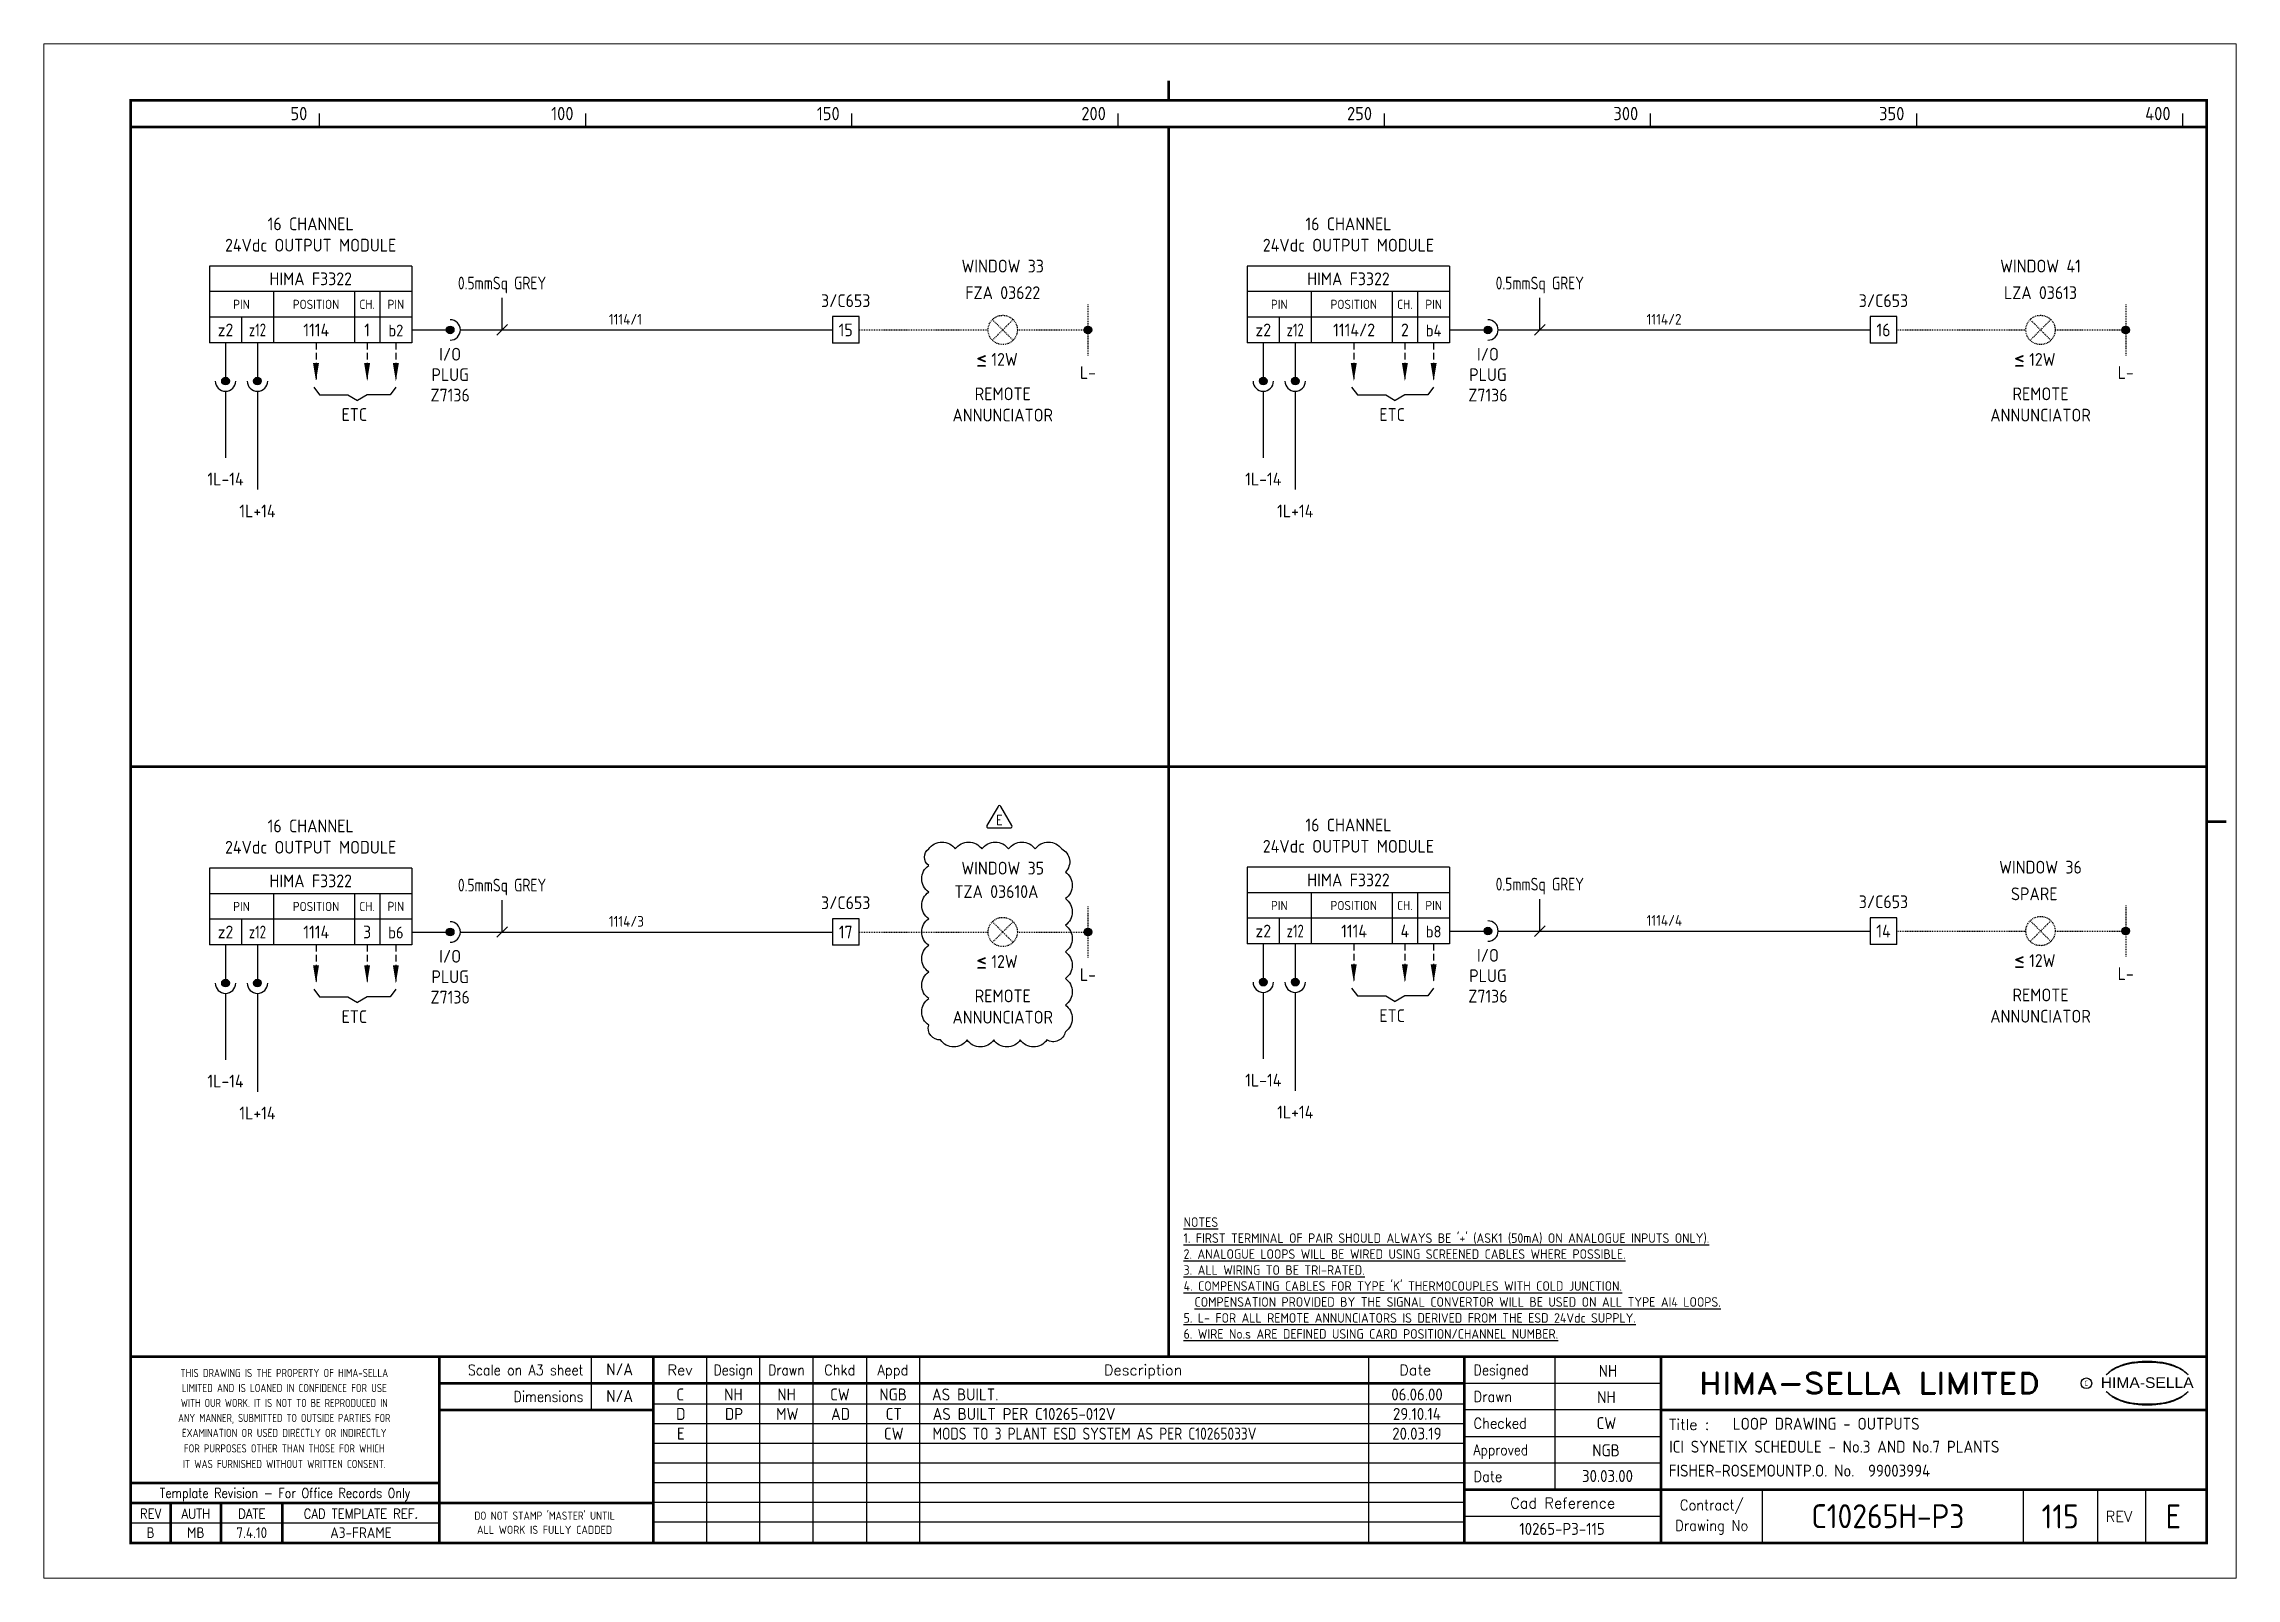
# Paper-space layout 'Layout1' of a CAD drawing. Extents: x 41 to 369, y 29 to 258.
# The model-space entities are those that its viewports show. They can reach past a viewport. Long polylines and large blocks are cut down to what shows.
import ezdxf
from ezdxf.enums import TextEntityAlignment as Align

# ---------------------------------------------------------------- set-up
doc = ezdxf.new("R2010")
doc.units = 0
doc.header["$LTSCALE"] = 0.25
doc.header["$MEASUREMENT"] = 0
doc.linetypes.add('HIDDEN', pattern=[0.375, 0.25, -0.125])
doc.linetypes.add('HIDDEN2', pattern=[4.7625, 3.175, -1.5875])
doc.layers.get('0').update_dxf_attribs({"color": 41, "linetype": 'CONTINUOUS'})
for name, color, linetype in [('00-DRG_FRAME', 12, 'CONTINUOUS'), ('01-DRAW', 7, 'CONTINUOUS'), ('02-TEXT', 2, 'CONTINUOUS'), ('051-TEXT', 2, 'CONTINUOUS'), ('117', 7, 'CONTINUOUS'), ('117-TEXT', 2, 'CONTINUOUS')]:
    doc.layers.add(name, color=color, linetype=linetype)
doc.styles.add('ARIAL', font='arial.ttf', dxfattribs={"height": 2.5})
doc.styles.add('ISO', font='iso.shx')
doc.styles.add('ROMAND', font='ROMAND')
doc.styles.add('ROMANS', font='romans.shx')

psp = doc.layouts.get("Layout1")

msp = doc.modelspace()

# ---------------------------------------------------------------- texts
at = {"layer": '00-DRG_FRAME', "style": 'ISO'}
for s, p in [('50', (47.69, 267.75)), ('100', (97.69, 267.75)), ('150', (147.69, 267.75)), ('200', (197.69, 267.75)), ('250', (247.69, 267.75)), ('300', (297.69, 267.75)), ('350', (347.69, 267.75)), ('400', (397.69, 267.75))]:
    msp.add_text(s, height=2.5, dxfattribs=at).set_placement(p, align=Align.RIGHT)
at = {"layer": '00-DRG_FRAME', "color": 3, "style": 'ISO'}
for s, width, p in [('THIS DRAWING IS THE PROPERTY OF HIMA-SELLA', 0.9, (43.36, 32.44)), ("DO NOT STAMP 'MASTER' UNTIL", 0.95, (92.25, 5.79))]:
    msp.add_text(s, height=1.53, dxfattribs=dict(at, width=width)).set_placement(p, align=Align.MIDDLE)
at = {"layer": '00-DRG_FRAME', "color": 4, "style": 'ROMAND', "width": 0.87}
for s, p in [('Scale on A3 sheet', (99.54, 32)), ('Dimensions', (99.54, 27.01))]:
    msp.add_text(s, height=2, dxfattribs=at).set_placement(p, align=Align.RIGHT)
at = {"layer": '00-DRG_FRAME', "color": 4, "style": 'ROMAND'}
for s, p in [('Rev', (117.7, 32)), ('Description', (204.69, 32)), ('Date', (255.79, 32))]:
    msp.add_text(s, height=2, dxfattribs=at).set_placement(p, align=Align.CENTER)
for s, width, p in [('Design', 0.85, (127.7, 32)), ('Drawn', 0.85, (137.7, 32)), ('Chkd', 0.9, (147.7, 32)), ('Appd', 0.9, (157.7, 32))]:
    msp.add_text(s, height=2, dxfattribs=dict(at, width=width)).set_placement(p, align=Align.CENTER)
for s, width, p in [('Designed', 0.87, (266.75, 32)), ('Drawn', 0.9, (266.75, 27)), ('Checked', 0.9, (266.75, 22)), ('Approved', 0.85, (266.75, 17)), ('Date', 0.9, (266.75, 12))]:
    msp.add_text(s, height=2, dxfattribs=dict(at, width=width)).set_placement(p)
at = {"layer": '00-DRG_FRAME', "color": 3, "style": 'ISO'}
for s, width, p in [('LIMITED AND IS LOANED IN CONFIDENCE FOR USE', 0.9, (43.36, 29.62)), ('ANY MANNER, SUBMITTED TO OUTSIDE PARTIES FOR', 0.87, (43.36, 23.99)), ('WITH OUR WORK. IT IS NOT TO BE REPRODUCED IN', 0.87, (43.36, 26.81)), ('EXAMINATION OR USED DIRECTLY OR INDIRECTLY', 0.9, (43.36, 21.18)), ('FOR PURPOSES OTHER THAN THOSE FOR WHICH', 0.9, (43.36, 18.27)), ('IT WAS FURNISHED WITHOUT WRITTEN CONSENT.', 0.9, (43.36, 15.35))]:
    msp.add_text(s, height=1.53, dxfattribs=dict(at, width=width)).set_placement(p, align=Align.MIDDLE_CENTER)
at = {"layer": '00-DRG_FRAME', "style": 'ROMAND', "width": 1.15}
msp.add_text('HIMA-SELLA LIMITED', height=4, dxfattribs=at).set_placement((341.1, 30.5), align=Align.MIDDLE)
at = {"layer": '00-DRG_FRAME', "color": 3, "style": 'ISO', "width": 0.9}
msp.add_text('C', height=1, dxfattribs=at).set_placement((381.84, 30), align=Align.CENTER)
at = {"layer": '00-DRG_FRAME', "style": 'ARIAL', "width": 1.05}
msp.add_text('HIMA-SELLA', height=2, dxfattribs=at).set_placement((393.3, 29.63), align=Align.CENTER)
at = {"layer": '00-DRG_FRAME', "color": 4, "style": 'ROMAND'}
msp.add_text('Title :', height=2, dxfattribs=at).set_placement((303.5, 21.75))
for s, height, width, p in [('Template Revision - For Office Records Only', 1.8, 0.85, (43.5, 9.62)), ('Contract/', 2, 0.9, (311.5, 7.5)), ('REV', 1.8, 0.9, (18.25, 6)), ('AUTH', 1.8, 0.9, (26.75, 6)), ('DATE', 1.8, 0.9, (37.25, 6)), ('CAD TEMPLATE REF.', 1.8, 0.9, (57.75, 6)), ('Drawing No', 2, 0.9, (311.5, 3.5))]:
    msp.add_text(s, height=height, dxfattribs=dict(at, width=width)).set_placement(p, align=Align.MIDDLE)
for s, p in [('Cad Reference', (283.5, 8)), ('REV', (388, 5.5))]:
    msp.add_text(s, height=2, dxfattribs=at).set_placement(p, align=Align.MIDDLE)
at = {"layer": '00-DRG_FRAME', "color": 41, "style": 'ISO'}
for s, p in [('B', (18.25, 1.45)), ('MB', (26.75, 1.45)), ('7.4.10', (37.25, 1.45)), ('A3-FRAME', (57.75, 1.45))]:
    msp.add_text(s, height=2, dxfattribs=at).set_placement(p, align=Align.CENTER)
at = {"layer": '00-DRG_FRAME', "color": 3, "style": 'ISO'}
msp.add_text('ALL WORK IS FULLY CADDED', height=1.53, dxfattribs=at).set_placement((92.25, 2.98), align=Align.MIDDLE_CENTER)
at = {"layer": '01-DRAW', "insert": (212.29, 61.68), "char_height": 1.8, "width": 133.83, "attachment_point": 1, "style": 'ISO'}
msp.add_mtext("{\\Fiso.shx;\\LNOTES\\P1. FIRST TERMINAL OF PAIR SHOULD ALWAYS BE '+' (ASK1 (50mA) ON ANALOGUE INPUTS ONLY).\\P2. ANALOGUE LOOPS WILL BE WIRED USING SCREENED CABLES WHERE POSSIBLE.\\P3. ALL WIRING TO BE TRI-RATED.\\P4. COMPENSATING CABLES FOR TYPE 'K' THERMOCOUPLES WITH COLD JUNCTION.\\P  COMPENSATION PROVIDED BY THE SIGNAL CONVERTOR WILL BE USED ON ALL TYPE AI4 LOOPS.\\P5. L- FOR ALL REMOTE ANNUNCIATORS IS DERIVED FROM THE ESD 24Vdc SUPPLY.\\P6. WIRE No.s ARE DEFINED USING CARD POSITION/CHANNEL NUMBER.}", dxfattribs=at)
at = {"layer": '117-TEXT', "style": 'ISO'}
for s, height, p in [('16 CHANNEL', 2.4, (48.32, 247.08)), ('16 CHANNEL', 2.4, (243.26, 247.08)), ('24Vdc OUTPUT MODULE', 2.4, (48.32, 243.08)), ('24Vdc OUTPUT MODULE', 2.4, (243.26, 243.08)), ('HIMA F3322', 2.4, (48.32, 236.76)), ('HIMA F3322', 2.4, (243.26, 236.76)), ('PIN', 1.728, (35.32, 232.3)), ('POSITION', 1.728, (49.32, 232.3)), ('CH.', 1.728, (58.92, 232.3)), ('PIN', 1.73, (64.32, 232.3)), ('PIN', 1.728, (230.26, 232.3)), ('POSITION', 1.728, (244.26, 232.3)), ('CH.', 1.728, (253.86, 232.3)), ('PIN', 1.73, (259.26, 232.3)), ('z2', 2.4, (32.32, 227.16)), ('1114', 2.4, (49.37, 227.16)), ('1', 2.4, (58.92, 227.16)), ('b2', 2.2, (64.32, 227.16)), ('z2', 2.4, (227.26, 227.16)), ('1114/2', 2.4, (244.32, 227.16)), ('2', 2.4, (253.86, 227.16)), ('b4', 2.2, (259.26, 227.16)), ('I/O', 2.4, (74.52, 222.6)), ('I/O', 2.4, (269.46, 222.6)), ('PLUG', 2.4, (74.52, 218.76)), ('PLUG', 2.4, (269.46, 218.76)), ('Z7136', 2.4, (74.52, 214.92)), ('Z7136', 2.4, (269.46, 214.92)), ('ETC', 2.4, (56.52, 211.26)), ('ETC', 2.4, (251.46, 211.26)), ('16 CHANNEL', 2.4, (48.32, 133.99)), ('16 CHANNEL', 2.4, (243.26, 134.17)), ('24Vdc OUTPUT MODULE', 2.4, (48.32, 129.99)), ('24Vdc OUTPUT MODULE', 2.4, (243.26, 130.17)), ('HIMA F3322', 2.4, (48.32, 123.67)), ('HIMA F3322', 2.4, (243.26, 123.85)), ('PIN', 1.728, (35.32, 119.2)), ('POSITION', 1.728, (49.32, 119.2)), ('CH.', 1.728, (58.92, 119.2)), ('PIN', 1.73, (64.32, 119.21)), ('PIN', 1.728, (230.26, 119.38)), ('POSITION', 1.728, (244.26, 119.38)), ('CH.', 1.728, (253.86, 119.38)), ('PIN', 1.73, (259.26, 119.39)), ('z2', 2.4, (32.32, 114.07)), ('1114', 2.4, (49.37, 114.07)), ('3', 2.4, (58.92, 114.07)), ('b6', 2.2, (64.32, 114.07)), ('z2', 2.4, (227.26, 114.25)), ('1114', 2.4, (244.32, 114.25)), ('4', 2.4, (253.86, 114.25)), ('b8', 2.2, (259.26, 114.25)), ('I/O', 2.4, (74.52, 109.51)), ('I/O', 2.4, (269.46, 109.69)), ('PLUG', 2.4, (74.52, 105.67)), ('PLUG', 2.4, (269.46, 105.85)), ('Z7136', 2.4, (74.52, 101.83)), ('Z7136', 2.4, (269.46, 102.01)), ('ETC', 2.4, (56.52, 98.17)), ('ETC', 2.4, (251.46, 98.35))]:
    msp.add_text(s, height=height, dxfattribs=at).set_placement(p, align=Align.CENTER)
for s, p in [('WINDOW 33', (178.32, 240.36)), ('WINDOW 41', (373.26, 240.36)), ('3/C653', (148.82, 233.86)), ('FZA 03622', (178.32, 235.36)), ('3/C653', (343.76, 233.86)), ('LZA 03613', (373.26, 235.36)), ('15', (148.82, 228.36)), ('16', (343.76, 228.36)), ('L-', (194.32, 220.36)), ('L-', (389.26, 220.36)), ('REMOTE', (178.32, 216.36)), ('REMOTE', (373.26, 216.36)), ('ANNUNCIATOR', (178.32, 212.36)), ('ANNUNCIATOR', (373.26, 212.36)), ('1L-14', (32.32, 200.36)), ('1L-14', (227.26, 200.36)), ('1L+14', (38.32, 194.36)), ('1L+14', (233.26, 194.36)), ('WINDOW 35', (178.32, 127.27)), ('WINDOW 36', (373.26, 127.45)), ('TZA 03610A', (177.13, 122.86)), ('SPARE', (372.08, 122.44)), ('3/C653', (148.82, 120.77)), ('3/C653', (343.76, 120.95)), ('17', (148.82, 115.27)), ('14', (343.76, 115.45)), ('L-', (194.32, 107.27)), ('L-', (389.26, 107.45)), ('REMOTE', (178.32, 103.27)), ('REMOTE', (373.26, 103.45)), ('ANNUNCIATOR', (178.32, 99.27)), ('ANNUNCIATOR', (373.26, 99.45)), ('1L-14', (32.32, 87.27)), ('1L-14', (227.26, 87.45)), ('1L+14', (38.32, 81.27)), ('1L+14', (233.26, 81.45))]:
    msp.add_text(s, height=2.4, dxfattribs=at).set_placement(p, align=Align.MIDDLE)
for s, width, p in [('0.5mmSq GREY', 0.85, (84.27, 235.97)), ('0.5mmSq GREY', 0.85, (279.21, 235.97)), ('z12', 0.8, (38.32, 227.16)), ('z12', 0.8, (233.26, 227.16)), ('0.5mmSq GREY', 0.85, (84.27, 122.88)), ('0.5mmSq GREY', 0.85, (279.21, 123.06)), ('z12', 0.8, (38.32, 114.07)), ('z12', 0.8, (233.26, 114.25))]:
    msp.add_text(s, height=2.4, dxfattribs=dict(at, width=width)).set_placement(p, align=Align.CENTER)
at = {"layer": '117-TEXT', "color": 3, "style": 'ISO'}
for s, p in [('1114/1', (104.32, 230.36)), ('1114/2', (299.26, 230.36)), ('1114/3', (104.32, 117.27)), ('1114/4', (299.26, 117.45))]:
    msp.add_text(s, height=2, dxfattribs=at).set_placement(p, align=Align.MIDDLE_LEFT)
at = {"layer": '117-TEXT', "style": 'ISO'}
for s, height, p in [('<', 3.36, (173.32, 221.63)), ('12W', 2.4, (176.18, 221.62)), ('<', 3.36, (368.26, 221.63)), ('12W', 2.4, (371.12, 221.62)), ('-', 3.36, (173.32, 220.27)), ('-', 3.36, (368.26, 220.27)), ('<', 3.36, (173.32, 108.54)), ('-', 3.36, (173.32, 107.18)), ('12W', 2.4, (176.18, 108.53)), ('<', 3.36, (368.26, 108.72)), ('-', 3.36, (368.26, 107.36)), ('12W', 2.4, (371.12, 108.71))]:
    msp.add_text(s, height=height, dxfattribs=at).set_placement(p)

# ---------------------------------------------------------------- blocks, each defined once
blk = doc.blocks.new('A3-REVA')
at = {"layer": '051-TEXT', "style": 'ISO'}
for tag, p in [('DESIGNED', (292.01, 31.7)), ('A', (117.73, 27.28)), ('DES', (127.73, 27.28)), ('DRN', (137.73, 27.28)), ('CHKD', (147.73, 27.28)), ('APPD', (157.73, 27.28)), ('DATE', (256, 27.28)), ('DRAWN', (291.72, 26.77)), ('CHECKED', (291.72, 21.89)), ('APPD', (291.65, 16.79)), ('DATE', (291.92, 11.96))]:
    blk.add_attdef(tag, text='', height=2.25, dxfattribs=at).set_placement(p, align=Align.CENTER)
blk.add_attdef('DESCRIPTION', (165.03, 27.28), '', height=2.25, dxfattribs=at)
blk = doc.blocks.new('A3-REVB')
at = {"layer": '051-TEXT', "style": 'ISO'}
for tag, p in [('A', (124.85, -20.36)), ('DES', (134.85, -20.36)), ('DRN', (144.85, -20.36)), ('CHKD', (154.85, -20.36)), ('APPD', (164.85, -20.36)), ('DATE', (263.12, -20.36))]:
    blk.add_attdef(tag, text='', height=2.25, dxfattribs=at).set_placement(p, align=Align.CENTER)
blk.add_attdef('DESCRIPTION', (172.15, -20.36), '', height=2.25, dxfattribs=at)
blk = doc.blocks.new('A3-TITLE')
at = {"layer": '051-TEXT', "style": 'ISO'}
blk.add_attdef('TITLE_1', (315.46, 21.78), '', height=2.25, dxfattribs=at)
for tag, p in [('DRGNO', (376.96, 3.24)), ('REV.', (398.2, 3.24))]:
    blk.add_attdef(tag, text='', height=4.5, dxfattribs=at).set_placement(p, align=Align.CENTER)
blk = doc.blocks.new('DOT')
for radius in [0.75, 0.65, 0.55, 0.45, 0.35, 0.25, 0.15, 0.05]:
    blk.add_circle((0, 0), radius)
blk = doc.blocks.new('A3-CONTRACT')
at = {"layer": '051-TEXT', "color": 41, "style": 'ISO'}
for tag, height, p in [('SCALE', 2.25, (106.71, 31.82)), ('DIMS', 2.25, (106.71, 26.8)), ('CONTRACT', 4.5, (344.94, 3.1)), ('CAD-REF', 2.25, (283.73, 1.84))]:
    blk.add_attdef(tag, text='', height=height, dxfattribs=at).set_placement(p, align=Align.CENTER)
for tag, p in [('TITLE_2', (303.86, 17.28)), ('TITLE_3', (303.79, 12.78))]:
    blk.add_attdef(tag, p, '', height=2.25, dxfattribs=at)
blk = doc.blocks.new('TRI-E')
at = {"layer": '01-DRAW'}
blk.add_lwpolyline([(-0.26, 2.55), (-2.34, -1.05, 0.57735), (-2.08, -1.5), (2.08, -1.5, 0.57735), (2.34, -1.05), (0.26, 2.55, 0.57735)], format="xyb", close=True, dxfattribs=at)
at = {"layer": '02-TEXT', "color": 2, "style": 'ROMANS', "width": 0.8}
blk.add_text('E', height=1.8, dxfattribs=at).set_placement((0, 0), align=Align.MIDDLE)

# ---------------------------------------------------------------- linework, layer by layer
at = {"layer": '00-DRG_FRAME'}
for p, q in [((50, 266.5), (50, 269)), ((100, 266.5), (100, 269)), ((150, 266.5), (150, 269)), ((200, 266.5), (200, 269)), ((250, 266.5), (250, 269)), ((300, 266.5), (300, 269)), ((350, 266.5), (350, 269)), ((400, 266.5), (400, 269)), ((101.01, 35.5), (101.01, 25.5)), ((122.7, 35.5), (122.7, 0.5)), ((132.7, 0.5), (132.7, 35.5)), ((142.7, 0.5), (142.7, 35.5)), ((152.7, 35.5), (152.7, 0.5)), ((162.7, 35.5), (162.7, 0.5)), ((247, 35.5), (247, 0.5)), ((282, 35.5), (282, 10.5)), ((265, 30.5), (302, 30.5)), ((265, 26.59), (112.7, 26.59)), ((302, 25.5), (265, 25.5)), ((265, 22.89), (112.7, 22.89)), ((265, 19.19), (112.7, 19.19)), ((265, 20.5), (302, 20.5)), ((265, 15.49), (112.7, 15.49)), ((302, 15.5), (265, 15.5)), ((265, 11.79), (112.7, 11.79)), ((321, 10.5), (321, 0.5)), ((370, 10.5), (370, 0.5)), ((384, 0.5), (384, 10.5)), ((393, 10.5), (393, 0.5)), ((72.5, 4.25), (14.5, 4.25)), ((265, 8.09), (112.7, 8.09)), ((265, 4.39), (112.7, 4.39)), ((302, 5.5), (265, 5.5))]:
    msp.add_line(p, q, dxfattribs=at)
at = {"layer": '00-DRG_FRAME', "const_width": 0.5}
for points in [[(209.5, 271.5), (209.5, 275.18)], [(209.5, 271.5), (209.5, 275.18)], [(14.5, 266.5), (404.5, 266.5)], [(209.5, 35.5), (209.5, 266.5)], [(14.5, 146.31), (404.5, 146.31)], [(404.5, 136), (408.18, 136)], [(404.5, 35.5), (14.5, 35.5)], [(72.5, 0.5), (72.5, 35.5)], [(112.7, 0.5), (112.7, 35.5)], [(265, 35.5), (265, 0.5)], [(302, 0.5), (302, 35.5)], [(265, 30.5), (72.5, 30.5)], [(112.7, 25.5), (72.5, 25.5)], [(404.5, 25.5), (302, 25.5)], [(14.5, 11.75), (72.5, 11.75)], [(14.5, 8), (72.5, 8)], [(22, 0.5), (22, 8)], [(31.5, 0.5), (31.5, 8)], [(43, 0.5), (43, 8)], [(112.7, 8), (72.5, 8)], [(265, 10.5), (404.5, 10.5)]]:
    msp.add_lwpolyline(points, dxfattribs=at)
msp.add_lwpolyline([(14.5, 0.5), (404.5, 0.5), (404.5, 271.5), (14.5, 271.5)], close=True, dxfattribs=at)
at = {"layer": '00-DRG_FRAME', "color": 3}
msp.add_circle((381.88, 30.5), 1, dxfattribs=at)
for centre, radius, start, end in [((390.6, 26.83), 7.24, 106.0532, 133.5024), ((390.11, 28.1), 5.98, 122.244, 131.6154), ((389.75, 28.78), 5.21, 111.8206, 122.8668), ((391.78, 24.7), 9.76, 107.5931, 113.9452), ((393.1, 18.5), 15.94, 89.2698, 106.3911), ((392.1, 23.52), 10.99, 96.0146, 107.3203), ((393.29, 16.31), 18.28, 92.8917, 97.3734), ((393.24, 18.86), 15.73, 89.7805, 93.1738), ((393.36, 18.86), 15.73, 86.8262, 90.2195), ((393.51, 18.5), 15.94, 73.6089, 90.7302), ((393.31, 16.31), 18.28, 82.6266, 87.1083), ((394.51, 23.52), 10.99, 72.6797, 83.9854), ((394.83, 24.7), 9.76, 66.0548, 72.4069), ((396, 26.83), 7.24, 46.4976, 73.9468), ((396.85, 28.78), 5.21, 57.1332, 68.1794), ((396.49, 28.1), 5.98, 48.3846, 57.756), ((390.88, 27.01), 7.3, 130.419, 136.057), ((390.88, 34.04), 7.3, 223.943, 229.581), ((390.6, 34.23), 7.24, 226.4976, 253.9468), ((396, 34.23), 7.24, 286.0532, 313.5024), ((395.73, 27.01), 7.3, 43.943, 49.581), ((395.73, 34.04), 7.3, 310.419, 316.057), ((390.11, 32.96), 5.98, 228.3846, 237.756), ((389.75, 32.28), 5.21, 237.1332, 248.1794), ((391.78, 36.36), 9.76, 246.0548, 252.4069), ((393.1, 42.56), 15.94, 253.6089, 270.7302), ((392.1, 37.54), 10.99, 252.6797, 263.9854), ((393.29, 44.75), 18.28, 262.6266, 267.1083), ((393.24, 42.19), 15.73, 266.8262, 270.2195), ((393.51, 42.56), 15.94, 269.2698, 286.3911), ((393.36, 42.19), 15.73, 269.7805, 273.1738), ((393.31, 44.75), 18.28, 272.8917, 277.3734), ((394.51, 37.54), 10.99, 276.0146, 287.3203), ((394.83, 36.36), 9.76, 287.5931, 293.9452), ((396.85, 32.28), 5.21, 291.8206, 302.8668), ((396.49, 32.96), 5.98, 302.244, 311.6154)]:
    msp.add_arc(centre, radius, start, end, dxfattribs=at)
at = {"layer": '01-DRAW', "color": 6}
msp.add_lwpolyline([(164.41, 130.87, -0.520567), (169.41, 130.87, -0.520567), (174.41, 130.87, -0.520567), (179.41, 130.87, -0.520567), (184.41, 130.87, -0.520567), (189.41, 130.87, -0.520567), (190.08, 126.54, -0.520567), (190.08, 121.54, -0.520567), (190.08, 116.54, -0.520567), (190.08, 111.54, -0.520567), (190.08, 106.54, -0.520567), (190.08, 101.54, -0.520567), (190.08, 96.54, -0.520567), (186.62, 94.99, -0.520567), (181.62, 94.99, -0.520567), (176.62, 94.99, -0.520567), (171.62, 94.99, -0.520567), (166.62, 94.99, -0.520567), (164.41, 97.77, -0.520567), (164.41, 102.77, -0.520567), (164.41, 107.77, -0.520567), (164.41, 112.77, -0.520567), (164.41, 117.77, -0.520567), (164.41, 122.77, -0.520567), (164.41, 127.77, -0.520567)], format="xyb", close=True, dxfattribs=at)
at = {"layer": '117'}
for p, q in [((29.32, 240.36), (29.32, 225.96)), ((67.32, 240.36), (29.32, 240.36)), ((67.32, 240.36), (67.32, 225.96)), ((224.26, 240.36), (224.26, 225.96)), ((262.26, 240.36), (224.26, 240.36)), ((262.26, 240.36), (262.26, 225.96)), ((67.32, 235.56), (29.32, 235.56)), ((41.32, 235.56), (41.32, 225.96)), ((56.52, 235.56), (56.52, 225.96)), ((61.32, 235.56), (61.32, 225.96)), ((262.26, 235.56), (224.26, 235.56)), ((236.26, 235.56), (236.26, 225.96)), ((251.46, 235.56), (251.46, 225.96)), ((256.26, 235.56), (256.26, 225.96)), ((67.32, 230.76), (29.32, 230.76)), ((35.32, 230.76), (35.32, 225.96)), ((146.32, 230.86), (146.32, 225.86)), ((151.32, 230.86), (146.32, 230.86)), ((151.32, 225.86), (151.32, 230.86)), ((262.26, 230.76), (224.26, 230.76)), ((230.26, 230.76), (230.26, 225.96)), ((341.26, 230.86), (341.26, 225.86)), ((346.26, 230.86), (341.26, 230.86)), ((346.26, 225.86), (346.26, 230.86)), ((67.32, 228.36), (74.52, 228.36)), ((76.44, 228.36), (146.32, 228.36)), ((262.26, 228.36), (269.46, 228.36)), ((271.38, 228.36), (341.26, 228.36)), ((67.32, 225.96), (29.32, 225.96)), ((32.32, 225.96), (32.32, 218.76)), ((38.32, 225.96), (38.32, 218.76)), ((151.32, 225.86), (146.32, 225.86)), ((262.26, 225.96), (224.26, 225.96)), ((227.26, 225.96), (227.26, 218.76)), ((233.26, 225.96), (233.26, 218.76)), ((346.26, 225.86), (341.26, 225.86)), ((32.32, 216.84), (32.32, 204.36)), ((38.32, 216.84), (38.32, 198.36)), ((48.92, 217.62), (50, 216.18)), ((50, 216.18), (55.32, 216.18)), ((55.32, 216.18), (57.12, 215.1)), ((58.92, 216.18), (57.12, 215.1)), ((63.24, 216.18), (58.92, 216.18)), ((64.32, 217.62), (63.24, 216.18)), ((227.26, 216.84), (227.26, 204.36)), ((233.26, 216.84), (233.26, 198.36)), ((243.86, 217.62), (244.94, 216.18)), ((244.94, 216.18), (250.26, 216.18)), ((250.26, 216.18), (252.06, 215.1)), ((253.86, 216.18), (252.06, 215.1)), ((258.18, 216.18), (253.86, 216.18)), ((259.26, 217.62), (258.18, 216.18)), ((67.32, 127.27), (29.32, 127.27)), ((29.32, 127.27), (29.32, 112.87)), ((67.32, 127.27), (67.32, 112.87)), ((262.26, 127.45), (224.26, 127.45)), ((224.26, 127.45), (224.26, 113.05)), ((262.26, 127.45), (262.26, 113.05)), ((67.32, 122.47), (29.32, 122.47)), ((41.32, 122.47), (41.32, 112.87)), ((56.52, 122.47), (56.52, 112.87)), ((61.32, 122.47), (61.32, 112.87)), ((262.26, 122.65), (224.26, 122.65)), ((236.26, 122.65), (236.26, 113.05)), ((251.46, 122.65), (251.46, 113.05)), ((256.26, 122.65), (256.26, 113.05)), ((67.32, 117.67), (29.32, 117.67)), ((35.32, 117.67), (35.32, 112.87)), ((146.32, 117.77), (146.32, 112.77)), ((151.32, 117.77), (146.32, 117.77)), ((151.32, 112.77), (151.32, 117.77)), ((262.26, 117.85), (224.26, 117.85)), ((230.26, 117.85), (230.26, 113.05)), ((262.26, 115.45), (269.46, 115.45)), ((271.38, 115.45), (341.26, 115.45)), ((346.26, 117.95), (341.26, 117.95)), ((341.26, 117.95), (341.26, 112.95)), ((346.26, 112.95), (346.26, 117.95)), ((67.32, 112.87), (29.32, 112.87)), ((32.32, 112.87), (32.32, 105.67)), ((38.32, 112.87), (38.32, 105.67)), ((67.32, 115.27), (74.52, 115.27)), ((76.44, 115.27), (146.32, 115.27)), ((151.32, 112.77), (146.32, 112.77)), ((262.26, 113.05), (224.26, 113.05)), ((227.26, 113.05), (227.26, 105.85)), ((233.26, 113.05), (233.26, 105.85)), ((346.26, 112.95), (341.26, 112.95)), ((32.32, 103.75), (32.32, 91.27)), ((38.32, 103.75), (38.32, 85.27)), ((48.92, 104.53), (50, 103.09)), ((50, 103.09), (55.32, 103.09)), ((55.32, 103.09), (57.12, 102.01)), ((58.92, 103.09), (57.12, 102.01)), ((63.24, 103.09), (58.92, 103.09)), ((64.32, 104.53), (63.24, 103.09)), ((227.26, 103.93), (227.26, 91.45)), ((233.26, 103.93), (233.26, 85.45)), ((243.86, 104.71), (244.94, 103.27)), ((244.94, 103.27), (250.26, 103.27)), ((250.26, 103.27), (252.06, 102.19)), ((253.86, 103.27), (252.06, 102.19)), ((258.18, 103.27), (253.86, 103.27)), ((259.26, 104.71), (258.18, 103.27))]:
    msp.add_line(p, q, dxfattribs=at)
at = {"layer": '117', "color": 3}
for p, q in [((84.27, 228.36), (84.27, 234.36)), ((279.21, 228.36), (279.21, 234.36)), ((83.27, 227.36), (85.27, 229.36)), ((278.21, 227.36), (280.21, 229.36)), ((84.27, 115.27), (84.27, 121.27)), ((279.21, 115.45), (279.21, 121.45)), ((83.27, 114.27), (85.27, 116.27)), ((278.21, 114.45), (280.21, 116.45))]:
    msp.add_line(p, q, dxfattribs=at)
at = {"layer": '117', "linetype": 'HIDDEN'}
for p, q in [((194.32, 233.16), (194.32, 223.56)), ((389.26, 233.16), (389.26, 223.56)), ((151.32, 228.36), (175.57, 228.36)), ((176.37, 226.42), (180.26, 230.31)), ((176.37, 230.31), (180.26, 226.42)), ((181.07, 228.36), (194.32, 228.36)), ((346.26, 228.36), (370.51, 228.36)), ((371.32, 230.31), (375.21, 226.42)), ((371.32, 226.42), (375.21, 230.31)), ((376.01, 228.36), (389.26, 228.36)), ((194.32, 120.07), (194.32, 110.47)), ((389.26, 120.25), (389.26, 110.65)), ((176.37, 117.21), (180.26, 113.32)), ((176.37, 113.32), (180.26, 117.21)), ((346.26, 115.45), (370.51, 115.45)), ((371.32, 113.5), (375.21, 117.39)), ((371.32, 117.39), (375.21, 113.5)), ((376.01, 115.45), (389.26, 115.45)), ((151.32, 115.27), (175.57, 115.27)), ((181.07, 115.27), (194.32, 115.27))]:
    msp.add_line(p, q, dxfattribs=at)
at = {"layer": '117', "linetype": 'HIDDEN2'}
for p, q in [((49.32, 225.96), (49.32, 218.76)), ((58.92, 225.96), (58.92, 218.76)), ((64.32, 225.96), (64.32, 218.76)), ((244.26, 225.96), (244.26, 218.76)), ((253.86, 225.96), (253.86, 218.76)), ((259.26, 225.96), (259.26, 218.76)), ((49.32, 112.87), (49.32, 105.67)), ((58.92, 112.87), (58.92, 105.67)), ((64.32, 112.87), (64.32, 105.67)), ((244.26, 113.05), (244.26, 105.85)), ((253.86, 113.05), (253.86, 105.85)), ((259.26, 113.05), (259.26, 105.85))]:
    msp.add_line(p, q, dxfattribs=at)
at = {"layer": '117', "linetype": 'HIDDEN'}
for centre in [(178.32, 228.36), (373.26, 228.36), (178.32, 115.27), (373.26, 115.45)]:
    msp.add_circle(centre, 2.75, dxfattribs=at)
at = {"layer": '117'}
for centre, radius in [((74.52, 228.36), 0.72), ((74.52, 228.36), 0.624), ((74.52, 228.36), 0.528), ((74.52, 228.36), 0.432), ((74.52, 228.36), 0.336), ((74.52, 228.36), 0.24), ((74.52, 228.36), 0.144), ((74.52, 228.36), 0.048), ((269.46, 228.36), 0.72), ((269.46, 228.36), 0.624), ((269.46, 228.36), 0.528), ((269.46, 228.36), 0.432), ((269.46, 228.36), 0.336), ((269.46, 228.36), 0.24), ((269.46, 228.36), 0.144), ((269.46, 228.36), 0.048), ((32.32, 218.76), 0.72), ((32.32, 218.76), 0.624), ((32.32, 218.76), 0.528), ((32.32, 218.76), 0.432), ((32.32, 218.76), 0.336), ((32.32, 218.76), 0.24), ((32.32, 218.76), 0.144), ((32.32, 218.76), 0.048), ((38.32, 218.76), 0.72), ((38.32, 218.76), 0.624), ((38.32, 218.76), 0.528), ((38.32, 218.76), 0.432), ((38.32, 218.76), 0.336), ((38.32, 218.76), 0.24), ((38.32, 218.76), 0.144), ((38.32, 218.76), 0.048), ((227.26, 218.76), 0.72), ((227.26, 218.76), 0.624), ((227.26, 218.76), 0.528), ((227.26, 218.76), 0.432), ((227.26, 218.76), 0.336), ((227.26, 218.76), 0.24), ((227.26, 218.76), 0.144), ((227.26, 218.76), 0.048), ((233.26, 218.76), 0.72), ((233.26, 218.76), 0.624), ((233.26, 218.76), 0.528), ((233.26, 218.76), 0.432), ((233.26, 218.76), 0.336), ((233.26, 218.76), 0.24), ((233.26, 218.76), 0.144), ((233.26, 218.76), 0.048), ((74.52, 115.27), 0.72), ((74.52, 115.27), 0.624), ((74.52, 115.27), 0.528), ((74.52, 115.27), 0.432), ((74.52, 115.27), 0.336), ((74.52, 115.27), 0.24), ((74.52, 115.27), 0.144), ((74.52, 115.27), 0.048), ((269.46, 115.45), 0.72), ((269.46, 115.45), 0.624), ((269.46, 115.45), 0.528), ((269.46, 115.45), 0.432), ((269.46, 115.45), 0.336), ((269.46, 115.45), 0.24), ((269.46, 115.45), 0.144), ((269.46, 115.45), 0.048), ((32.32, 105.67), 0.72), ((32.32, 105.67), 0.624), ((32.32, 105.67), 0.528), ((32.32, 105.67), 0.432), ((32.32, 105.67), 0.336), ((32.32, 105.67), 0.24), ((32.32, 105.67), 0.144), ((32.32, 105.67), 0.048), ((38.32, 105.67), 0.72), ((38.32, 105.67), 0.624), ((38.32, 105.67), 0.528), ((38.32, 105.67), 0.432), ((38.32, 105.67), 0.336), ((38.32, 105.67), 0.24), ((38.32, 105.67), 0.144), ((38.32, 105.67), 0.048), ((227.26, 105.85), 0.72), ((227.26, 105.85), 0.624), ((227.26, 105.85), 0.528), ((227.26, 105.85), 0.432), ((227.26, 105.85), 0.336), ((227.26, 105.85), 0.24), ((227.26, 105.85), 0.144), ((227.26, 105.85), 0.048), ((233.26, 105.85), 0.72), ((233.26, 105.85), 0.624), ((233.26, 105.85), 0.528), ((233.26, 105.85), 0.432), ((233.26, 105.85), 0.336), ((233.26, 105.85), 0.24), ((233.26, 105.85), 0.144), ((233.26, 105.85), 0.048)]:
    msp.add_circle(centre, radius, dxfattribs=at)
for centre, start, end in [((74.52, 228.36), 270, 90), ((269.46, 228.36), 270, 90), ((32.32, 218.76), 180, 0), ((38.32, 218.76), 180, 0), ((227.26, 218.76), 180, 0), ((233.26, 218.76), 180, 0), ((74.52, 115.27), 270, 90), ((269.46, 115.45), 270, 90), ((32.32, 105.67), 180, 0), ((38.32, 105.67), 180, 0), ((227.26, 105.85), 180, 0), ((233.26, 105.85), 180, 0)]:
    msp.add_arc(centre, 1.92, start, end, dxfattribs=at)
for points in [[(49.88, 222.12), (48.76, 222.12), (49.32, 218.76)], [(59.48, 222.12), (58.36, 222.12), (58.92, 218.76)], [(64.88, 222.12), (63.76, 222.12), (64.32, 218.76)], [(244.82, 222.12), (243.7, 222.12), (244.26, 218.76)], [(254.42, 222.12), (253.3, 222.12), (253.86, 218.76)], [(259.82, 222.12), (258.7, 222.12), (259.26, 218.76)], [(49.88, 109.03), (48.76, 109.03), (49.32, 105.67)], [(59.48, 109.03), (58.36, 109.03), (58.92, 105.67)], [(64.88, 109.03), (63.76, 109.03), (64.32, 105.67)], [(244.82, 109.21), (243.7, 109.21), (244.26, 105.85)], [(254.42, 109.21), (253.3, 109.21), (253.86, 105.85)], [(259.82, 109.21), (258.7, 109.21), (259.26, 105.85)]]:
    msp.add_solid(points, dxfattribs=at)

# ---------------------------------------------------------------- block references
at = {"layer": '00-DRG_FRAME'}
for name, p, values in [('A3-CONTRACT', (-0.35, 0.19), {'TITLE_2': 'ICI SYNETIX SCHEDULE - No.3 AND No.7 PLANTS', 'TITLE_3': 'FISHER-ROSEMOUNTP.O. No.  99003994', 'CAD-REF': '10265-P3-115', 'CONTRACT': 'C10265H-P3', 'SCALE': 'N/A', 'DIMS': 'N/A'}), ('A3-REVB', (-7, 43.98), {'A': 'D', 'DES': 'DP', 'DRN': 'MW', 'CHKD': 'AD', 'APPD': 'CT', 'DESCRIPTION': 'AS BUILT PER C10265-012V', 'DATE': '29.10.14'}), ('A3-TITLE', (0, 0), {'TITLE_1': 'LOOP DRAWING - OUTPUTS', 'DRGNO': '115', 'REV.': 'E'})]:
    msp.add_blockref(name, p, dxfattribs=at).add_auto_attribs(values)
ref = msp.add_blockref('A3-REVA', (0, 0), dxfattribs=at)
ref.add_attrib('A', 'C', dxfattribs={"layer": '051-TEXT', "height": 2.25, "style": 'ISO'}).set_placement((117.73, 27.28), align=Align.CENTER)
ref.add_attrib('DES', 'NH', dxfattribs={"layer": '051-TEXT', "height": 2.25, "style": 'ISO'}).set_placement((127.73, 27.28), align=Align.CENTER)
ref.add_attrib('DRN', 'NH', dxfattribs={"layer": '051-TEXT', "height": 2.25, "style": 'ISO'}).set_placement((137.73, 27.28), align=Align.CENTER)
ref.add_attrib('CHKD', 'CW', dxfattribs={"layer": '051-TEXT', "height": 2.25, "style": 'ISO'}).set_placement((147.73, 27.28), align=Align.CENTER)
ref.add_attrib('APPD', 'NGB', dxfattribs={"layer": '051-TEXT', "height": 2.25, "style": 'ISO'}).set_placement((157.73, 27.28), align=Align.CENTER)
ref.add_attrib('DESCRIPTION', 'AS BUILT.', (165.03, 27.28), dxfattribs={"layer": '051-TEXT', "height": 2.25, "style": 'ISO'})
ref.add_attrib('DATE', '06.06.00', dxfattribs={"layer": '051-TEXT', "height": 2.25, "style": 'ISO'}).set_placement((256.14, 27.28), align=Align.CENTER)
ref.add_attrib('DESIGNED', 'NH', dxfattribs={"layer": '051-TEXT', "height": 2.25, "style": 'ISO'}).set_placement((292.01, 31.7), align=Align.CENTER)
ref.add_attrib('DRAWN', 'NH', dxfattribs={"layer": '051-TEXT', "height": 2.25, "style": 'ISO'}).set_placement((291.72, 26.77), align=Align.CENTER)
ref.add_attrib('CHECKED', 'CW', dxfattribs={"layer": '051-TEXT', "height": 2.25, "style": 'ISO'}).set_placement((291.72, 21.89), align=Align.CENTER)
ref.add_attrib('APPD', 'NGB', dxfattribs={"layer": '051-TEXT', "height": 2.25, "style": 'ISO'}).set_placement((291.65, 16.79), align=Align.CENTER)
ref.add_attrib('DATE', '30.03.00', dxfattribs={"layer": '051-TEXT', "height": 2.25, "style": 'ISO'}).set_placement((291.92, 11.96), align=Align.CENTER)
ref = msp.add_blockref('A3-REVB', (-7, 40.28), dxfattribs=at)
ref.add_attrib('A', 'E', dxfattribs={"layer": '051-TEXT', "height": 2.25, "style": 'ISO'}).set_placement((117.85, 19.92), align=Align.CENTER)
ref.add_attrib('APPD', 'CW', dxfattribs={"layer": '051-TEXT', "height": 2.25, "style": 'ISO'}).set_placement((157.85, 19.92), align=Align.CENTER)
ref.add_attrib('DESCRIPTION', 'MODS TO 3 PLANT ESD SYSTEM AS PER C10265033V', (165.15, 19.92), dxfattribs={"layer": '051-TEXT', "height": 2.25, "style": 'ISO', "width": 0.9})
ref.add_attrib('DATE', '20.03.19', dxfattribs={"layer": '051-TEXT', "height": 2.25, "style": 'ISO'}).set_placement((256.12, 19.92), align=Align.CENTER)
at = {"layer": '01-DRAW', "color": 0}
msp.add_blockref('TRI-E', (177.69, 136.32), dxfattribs=at)
at = {"layer": '117', "xscale": 0.9600000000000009, "yscale": 0.9600000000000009, "zscale": 0.9600000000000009}
for p in [(194.32, 228.36), (389.26, 228.36), (194.32, 115.27), (389.26, 115.45)]:
    msp.add_blockref('DOT', p, dxfattribs=at)

msp.set_redraw_order([(e.dxf.handle, doc.entitydb.next_handle()) for e in msp.query("TEXT MTEXT ATTDEF DIMENSION ARC_DIMENSION")])  # texts and dimensions are drawn at this point

# ---------------------------------------------------------------- viewports
at = {"layer": '00-DRG_FRAME'}
psp.add_viewport(center=(205.05, 143.5), size=(328.08, 229.5991), view_center_point=(204.1, 138), view_height=288.1959, dxfattribs=at)

doc.saveas('drawing.dxf')
